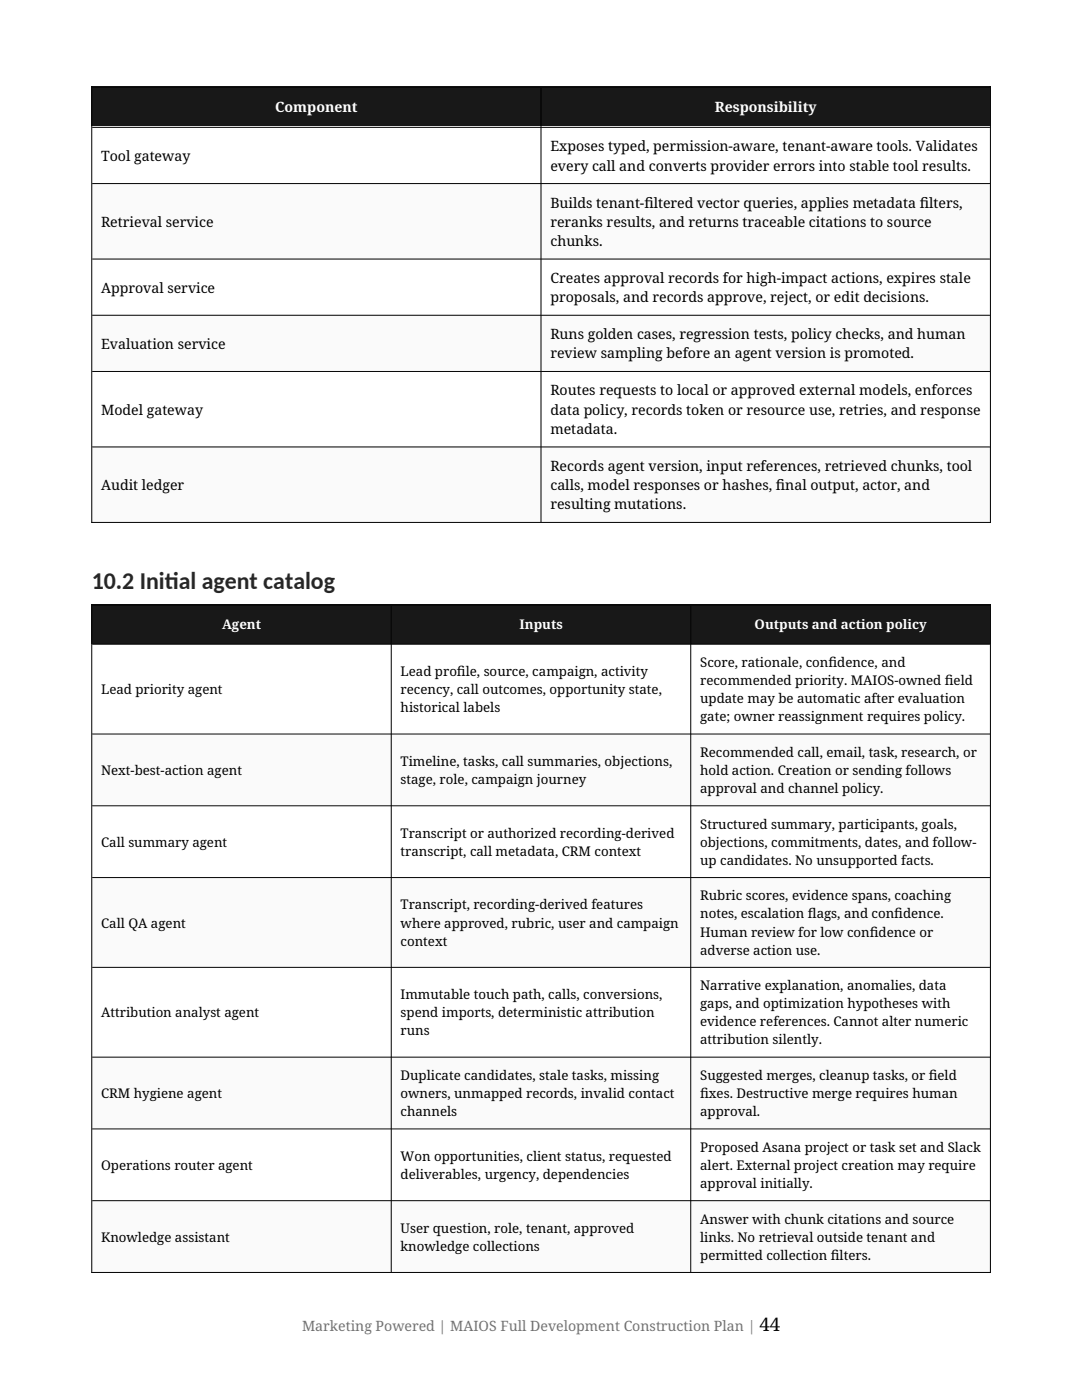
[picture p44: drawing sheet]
<svg xmlns="http://www.w3.org/2000/svg" width="216mm" height="279mm" viewBox="0 0 216 279" stroke-linecap="round" stroke-linejoin="round" font-family="sans-serif">
<defs><g id="words">
<g font-size="4.8" fill="#1f2937">
<text x="18.3" y="117.5">10.2 Init</text>
<text x="32.9" y="117.5">ial agent catalog</text>
</g>
<text font-size="3.7" x="151.6" y="265.6">44</text>
<g font-size="2.8" fill="#fff">
<text x="54.9" y="22.3">Component</text>
<text x="142.6" y="22.3">Responsibility</text>
</g>
<g font-size="2.8">
<text x="20.2" y="32.1">Tool gateway</text>
<text x="109.8" y="30.2">Exposes typed, permission-aware, tenant-aware tools. Validates</text>
<text x="109.8" y="34">every call and converts provider errors into stable tool results.</text>
<text x="109.8" y="41.4">Builds tenant-f</text>
<text x="128.6" y="41.4">iltered vector queries, applies metadata f</text>
<text x="183.5" y="41.4">ilters,</text>
<text x="20.2" y="45.3">Retrieval service</text>
<text x="109.8" y="45.3">reranks results, and returns traceable citations to source</text>
<text x="109.8" y="49.1">chunks.</text>
<text x="20.2" y="58.4">Approval service</text>
<text x="109.8" y="56.5">Creates approval records for high-impact actions, expires stale</text>
<text x="109.8" y="60.3">proposals, and records approve, reject, or edit decisions.</text>
<text x="20.2" y="69.6">Evaluation service</text>
<text x="109.8" y="67.7">Runs golden cases, regression tests, policy checks, and human</text>
<text x="109.8" y="71.5">review sampling before an agent version is promoted.</text>
<text x="20.2" y="82.8">Model gateway</text>
<text x="109.8" y="78.9">Routes requests to local or approved external models, enforces</text>
<text x="109.8" y="82.8">data policy, records token or resource use, retries, and response</text>
<text x="109.8" y="86.6">metadata.</text>
<text x="109.8" y="94">Records agent version, input references, retrieved chunks, tool</text>
<text x="20.2" y="97.8">Audit ledger</text>
<text x="109.8" y="97.8">calls, model responses or hashes, f</text>
<text x="109.8" y="101.7">resulting mutations.</text>
<text x="154.8" y="97.8">inal output, actor, and</text>
</g>
<text font-size="2.8" fill="#6b7280" x="60.3" y="265.6">Marketing Powered | MAIOS Full Development Construction Plan |</text>
<g font-size="2.6" fill="#fff">
<text x="44.3" y="125.5">Agent</text>
<text x="103.7" y="125.5">Inputs</text>
<text x="150.6" y="125.5">Outputs and action policy</text>
</g>
<g font-size="2.6">
<text x="79.9" y="134.9">Lead prof</text>
<text x="91.2" y="134.9">ile, source, campaign, activity</text>
<text x="139.7" y="133.1">Score, rationale, conf</text>
<text x="139.7" y="136.7">recommended priority. MAIOS-owned f</text>
<text x="165.3" y="133.1">idence, and</text>
<text x="188.5" y="136.7">ield</text>
<text x="20.2" y="138.5">Lead priority agent</text>
<text x="79.9" y="138.5">recency, call outcomes, opportunity state,</text>
<text x="79.9" y="142.1">historical labels</text>
<text x="139.7" y="140.3">update may be automatic after evaluation</text>
<text x="139.7" y="143.9">gate; owner reassignment requires policy.</text>
<text x="20.2" y="154.7">Next-best-action agent</text>
<text x="79.9" y="152.9">Timeline, tasks, call summaries, objections,</text>
<text x="139.7" y="151.1">Recommended call, email, task, research, or</text>
<text x="139.7" y="154.7">hold action. Creation or sending follows</text>
<text x="79.9" y="156.5">stage, role, campaign journey</text>
<text x="139.7" y="158.3">approval and channel policy.</text>
<text x="79.9" y="167.2">Transcript or authorized recording-derived</text>
<text x="139.7" y="165.4">Structured summary, participants, goals,</text>
<text x="20.2" y="169">Call summary agent</text>
<text x="79.9" y="170.8">transcript, call metadata, CRM context</text>
<text x="139.7" y="169">objections, commitments, dates, and follow-</text>
<text x="139.7" y="172.6">up candidates. No unsupported facts.</text>
<text x="139.7" y="179.7">Rubric scores, evidence spans, coaching</text>
<text x="20.2" y="185.1">Call QA agent</text>
<text x="79.9" y="181.5">Transcript, recording-derived features</text>
<text x="79.9" y="185.1">where approved, rubric, user and campaign</text>
<text x="139.7" y="183.3">notes, escalation f</text>
<text x="161.2" y="183.3">lags, and conf</text>
<text x="178.4" y="183.3">idence.</text>
<text x="79.9" y="188.7">context</text>
<text x="139.7" y="186.9">Human review for low conf</text>
<text x="139.7" y="190.5">adverse action use.</text>
<text x="173.6" y="186.9">idence or</text>
<text x="139.7" y="197.6">Narrative explanation, anomalies, data</text>
<text x="20.2" y="203">Attribution analyst agent</text>
<text x="79.9" y="199.4">Immutable touch path, calls, conversions,</text>
<text x="79.9" y="203">spend imports, deterministic attribution</text>
<text x="139.7" y="201.2">gaps, and optimization hypotheses with</text>
<text x="79.9" y="206.6">runs</text>
<text x="139.7" y="204.8">evidence references. Cannot alter numeric</text>
<text x="139.7" y="208.4">attribution silently.</text>
<text x="79.9" y="215.5">Duplicate candidates, stale tasks, missing</text>
<text x="139.7" y="215.5">Suggested merges, cleanup tasks, or f</text>
<text x="185.3" y="215.5">ield</text>
<text x="20.2" y="219.1">CRM hygiene agent</text>
<text x="79.9" y="219.1">owners, unmapped records, invalid contact</text>
<text x="139.7" y="219.1">f</text>
<text x="139.7" y="219.1">ixes. Destructive merge requires human</text>
<text x="79.9" y="222.7">channels</text>
<text x="139.7" y="222.7">approval.</text>
<text x="20.2" y="233.5">Operations router agent</text>
<text x="79.9" y="231.7">Won opportunities, client status, requested</text>
<text x="139.7" y="229.9">Proposed Asana project or task set and Slack</text>
<text x="139.7" y="233.5">alert. External project creation may require</text>
<text x="79.9" y="235.3">deliverables, urgency, dependencies</text>
<text x="139.7" y="237.1">approval initially.</text>
<text x="79.9" y="246">User question, role, tenant, approved</text>
<text x="139.7" y="244.2">Answer with chunk citations and source</text>
<text x="20.2" y="247.8">Knowledge assistant</text>
<text x="79.9" y="249.6">knowledge collections</text>
<text x="139.7" y="247.8">links. No retrieval outside tenant and</text>
<text x="139.7" y="251.4">permitted collection f</text>
<text x="165.8" y="251.4">ilters.</text>
</g>
</g></defs>
<g fill="#111827">
<path d="M18.3 17.3h89.6v8h-89.6z" fill-rule="evenodd"/>
<path d="M107.9 17.3h89.7v8h-89.7z" fill-rule="evenodd"/>
</g>
<g fill="#fff">
<path d="M18.3 25.3h89.6v11.2h-89.6z" fill-rule="evenodd"/>
<path d="M107.9 25.3h89.7v11.2h-89.7z" fill-rule="evenodd"/>
</g>
<g fill="#f9fafb">
<path d="M18.3 36.5h89.6v15.1h-89.6z" fill-rule="evenodd"/>
<path d="M107.9 36.5h89.7v15.1h-89.7z" fill-rule="evenodd"/>
</g>
<g fill="#fff">
<path d="M18.3 51.6h89.6v11.2h-89.6z" fill-rule="evenodd"/>
<path d="M107.9 51.6h89.7v11.2h-89.7z" fill-rule="evenodd"/>
</g>
<g fill="#f9fafb">
<path d="M18.3 62.8h89.6v11.2h-89.6z" fill-rule="evenodd"/>
<path d="M107.9 62.8h89.7v11.2h-89.7z" fill-rule="evenodd"/>
</g>
<g fill="#fff">
<path d="M18.3 74h89.6v15.1h-89.6z" fill-rule="evenodd"/>
<path d="M107.9 74h89.7v15.1h-89.7z" fill-rule="evenodd"/>
</g>
<g fill="#f9fafb">
<path d="M18.3 89.1h89.6v15.1h-89.6z" fill-rule="evenodd"/>
<path d="M107.9 89.1h89.7v15.1h-89.7z" fill-rule="evenodd"/>
</g>
<g fill="#111827">
<path d="M18.3 120.7h59.8v7.8h-59.8z" fill-rule="evenodd"/>
<path d="M78.1 120.7h59.7v7.8h-59.7z" fill-rule="evenodd"/>
<path d="M137.8 120.7h59.8v7.8h-59.8z" fill-rule="evenodd"/>
</g>
<g fill="#fff">
<path d="M18.3 128.5h59.8v17.9h-59.8z" fill-rule="evenodd"/>
<path d="M78.1 128.5h59.7v17.9h-59.7z" fill-rule="evenodd"/>
<path d="M137.8 128.5h59.8v17.9h-59.8z" fill-rule="evenodd"/>
</g>
<g fill="#f9fafb">
<path d="M18.3 146.4h59.8v14.3h-59.8z" fill-rule="evenodd"/>
<path d="M78.1 146.4h59.7v14.3h-59.7z" fill-rule="evenodd"/>
<path d="M137.8 146.4h59.8v14.3h-59.8z" fill-rule="evenodd"/>
</g>
<g fill="#fff">
<path d="M18.3 160.7h59.8v14.3h-59.8z" fill-rule="evenodd"/>
<path d="M78.1 160.7h59.7v14.3h-59.7z" fill-rule="evenodd"/>
<path d="M137.8 160.7h59.8v14.3h-59.8z" fill-rule="evenodd"/>
</g>
<g fill="#f9fafb">
<path d="M18.3 175h59.8v18h-59.8z" fill-rule="evenodd"/>
<path d="M78.1 175h59.7v18h-59.7z" fill-rule="evenodd"/>
<path d="M137.8 175h59.8v18h-59.8z" fill-rule="evenodd"/>
</g>
<g fill="#fff">
<path d="M18.3 193h59.8v17.9h-59.8z" fill-rule="evenodd"/>
<path d="M78.1 193h59.7v17.9h-59.7z" fill-rule="evenodd"/>
<path d="M137.8 193h59.8v17.9h-59.8z" fill-rule="evenodd"/>
</g>
<g fill="#f9fafb">
<path d="M18.3 210.9h59.8v14.3h-59.8z" fill-rule="evenodd"/>
<path d="M78.1 210.9h59.7v14.3h-59.7z" fill-rule="evenodd"/>
<path d="M137.8 210.9h59.8v14.3h-59.8z" fill-rule="evenodd"/>
</g>
<g fill="#fff">
<path d="M18.3 225.2h59.8v14.3h-59.8z" fill-rule="evenodd"/>
<path d="M78.1 225.2h59.7v14.3h-59.7z" fill-rule="evenodd"/>
<path d="M137.8 225.2h59.8v14.3h-59.8z" fill-rule="evenodd"/>
</g>
<g fill="#f9fafb">
<path d="M18.3 239.5h59.8v14.3h-59.8z" fill-rule="evenodd"/>
<path d="M78.1 239.5h59.7v14.3h-59.7z" fill-rule="evenodd"/>
<path d="M137.8 239.5h59.8v14.3h-59.8z" fill-rule="evenodd"/>
</g>
<g fill="#111827">
<path d="M18.3 17.3h89.6v8h-89.6z" fill-rule="evenodd"/>
<path d="M107.9 17.3h89.7v8h-89.7z" fill-rule="evenodd"/>
</g>
<g fill="#fff">
<path d="M18.3 25.3h89.6v11.2h-89.6z" fill-rule="evenodd"/>
<path d="M107.9 25.3h89.7v11.2h-89.7z" fill-rule="evenodd"/>
</g>
<g fill="#f9fafb">
<path d="M18.3 36.5h89.6v15.1h-89.6z" fill-rule="evenodd"/>
<path d="M107.9 36.5h89.7v15.1h-89.7z" fill-rule="evenodd"/>
</g>
<g fill="#fff">
<path d="M18.3 51.6h89.6v11.2h-89.6z" fill-rule="evenodd"/>
<path d="M107.9 51.6h89.7v11.2h-89.7z" fill-rule="evenodd"/>
</g>
<g fill="#f9fafb">
<path d="M18.3 62.8h89.6v11.2h-89.6z" fill-rule="evenodd"/>
<path d="M107.9 62.8h89.7v11.2h-89.7z" fill-rule="evenodd"/>
</g>
<g fill="#fff">
<path d="M18.3 74h89.6v15.1h-89.6z" fill-rule="evenodd"/>
<path d="M107.9 74h89.7v15.1h-89.7z" fill-rule="evenodd"/>
</g>
<g fill="#f9fafb">
<path d="M18.3 89.1h89.6v15.1h-89.6z" fill-rule="evenodd"/>
<path d="M107.9 89.1h89.7v15.1h-89.7z" fill-rule="evenodd"/>
</g>
<g fill="#111827">
<path d="M18.3 120.7h59.8v7.8h-59.8z" fill-rule="evenodd"/>
<path d="M78.1 120.7h59.7v7.8h-59.7z" fill-rule="evenodd"/>
<path d="M137.8 120.7h59.8v7.8h-59.8z" fill-rule="evenodd"/>
</g>
<g fill="#fff">
<path d="M18.3 128.5h59.8v17.9h-59.8z" fill-rule="evenodd"/>
<path d="M78.1 128.5h59.7v17.9h-59.7z" fill-rule="evenodd"/>
<path d="M137.8 128.5h59.8v17.9h-59.8z" fill-rule="evenodd"/>
</g>
<g fill="#f9fafb">
<path d="M18.3 146.4h59.8v14.3h-59.8z" fill-rule="evenodd"/>
<path d="M78.1 146.4h59.7v14.3h-59.7z" fill-rule="evenodd"/>
<path d="M137.8 146.4h59.8v14.3h-59.8z" fill-rule="evenodd"/>
</g>
<g fill="#fff">
<path d="M18.3 160.7h59.8v14.3h-59.8z" fill-rule="evenodd"/>
<path d="M78.1 160.7h59.7v14.3h-59.7z" fill-rule="evenodd"/>
<path d="M137.8 160.7h59.8v14.3h-59.8z" fill-rule="evenodd"/>
</g>
<g fill="#f9fafb">
<path d="M18.3 175h59.8v18h-59.8z" fill-rule="evenodd"/>
<path d="M78.1 175h59.7v18h-59.7z" fill-rule="evenodd"/>
<path d="M137.8 175h59.8v18h-59.8z" fill-rule="evenodd"/>
</g>
<g fill="#fff">
<path d="M18.3 193h59.8v17.9h-59.8z" fill-rule="evenodd"/>
<path d="M78.1 193h59.7v17.9h-59.7z" fill-rule="evenodd"/>
<path d="M137.8 193h59.8v17.9h-59.8z" fill-rule="evenodd"/>
</g>
<g fill="#f9fafb">
<path d="M18.3 210.9h59.8v14.3h-59.8z" fill-rule="evenodd"/>
<path d="M78.1 210.9h59.7v14.3h-59.7z" fill-rule="evenodd"/>
<path d="M137.8 210.9h59.8v14.3h-59.8z" fill-rule="evenodd"/>
</g>
<g fill="#fff">
<path d="M18.3 225.2h59.8v14.3h-59.8z" fill-rule="evenodd"/>
<path d="M78.1 225.2h59.7v14.3h-59.7z" fill-rule="evenodd"/>
<path d="M137.8 225.2h59.8v14.3h-59.8z" fill-rule="evenodd"/>
</g>
<g fill="#f9fafb">
<path d="M18.3 239.5h59.8v14.3h-59.8z" fill-rule="evenodd"/>
<path d="M78.1 239.5h59.7v14.3h-59.7z" fill-rule="evenodd"/>
<path d="M137.8 239.5h59.8v14.3h-59.8z" fill-rule="evenodd"/>
</g>
<g fill="none" stroke="#000" stroke-width=".2">
<path d="M18.2 17.4h179.5M18.3 17.3v87.1M107.9 17.5v86.7M197.6 17.3v87.1M18.4 25.4h179.1M18.4 36.6h179.1M18.4 51.7h179.1M18.4 62.9h179.1M18.4 74.1h179.1M18.4 89.2h179.1M18.2 104.3h179.5M18.2 120.7h179.5"/>
<path d="M18.3 120.7v133.3M18.4 128.6h179.1M78.1 120.8v133.1M137.8 120.8v133.1M197.6 120.7v133.3M18.4 146.5h179.1M18.4 160.8h179.1M18.4 175.1h179.1M18.4 193.1h179.1M18.4 211h179.1M18.4 225.3h179.1M18.4 239.6h179.1"/>
<path d="M18.2 253.9h179.5"/>
</g>
<use href="#words"/>
</svg>
